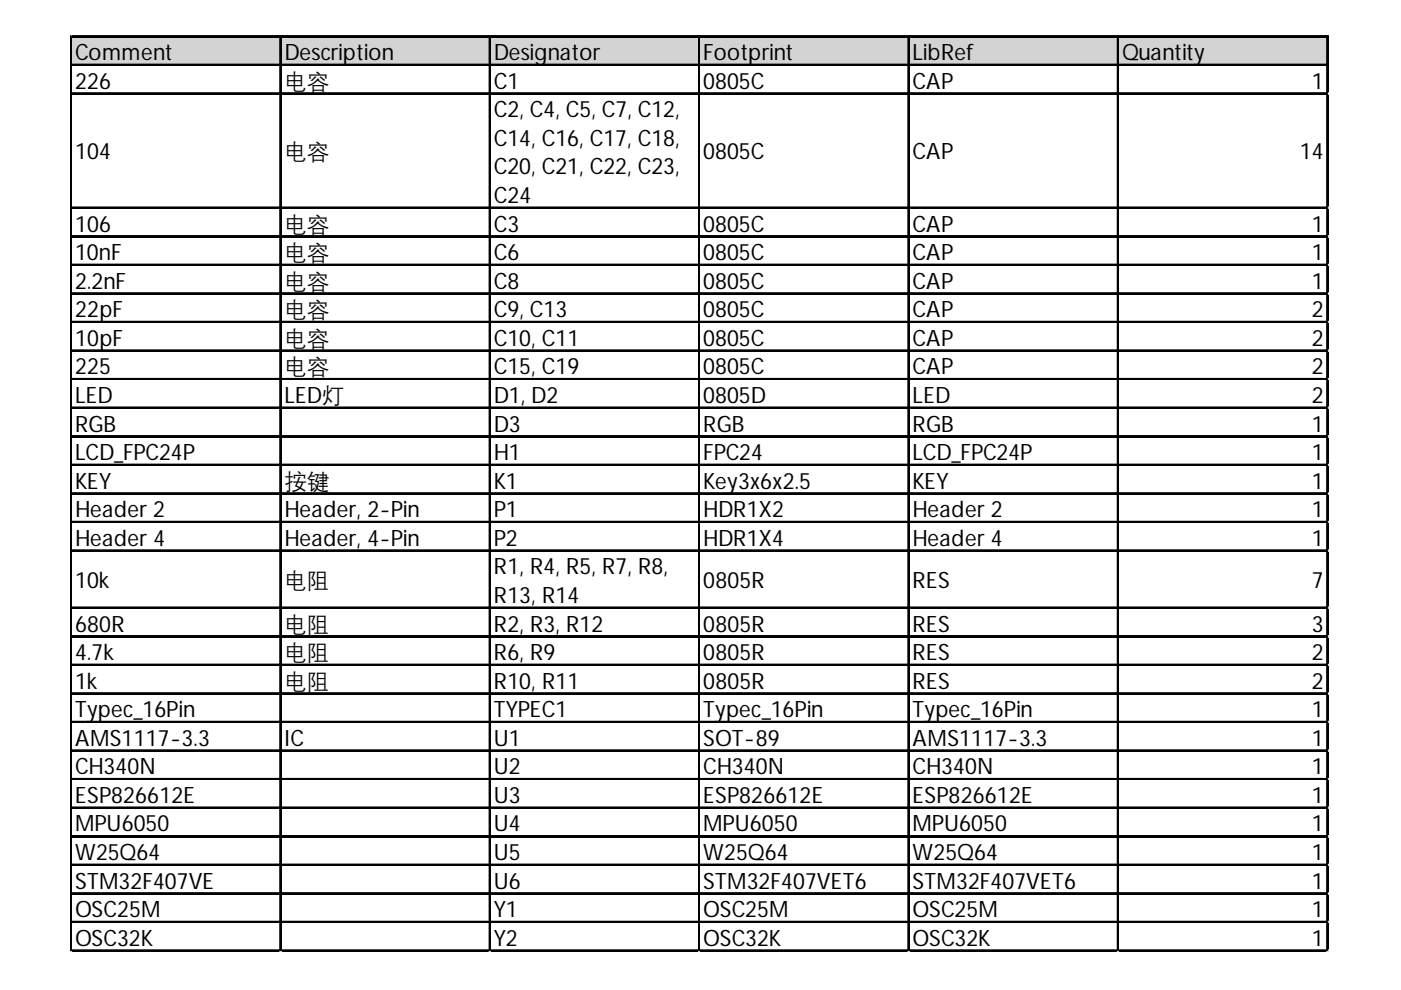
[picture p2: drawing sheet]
<svg xmlns="http://www.w3.org/2000/svg" width="297mm" height="210mm" viewBox="0 0 297 210" stroke-linecap="round" stroke-linejoin="round" font-family="sans-serif">
<defs><g id="words">
<g font-size="4.8">
<text x="15.9" y="12.7">Comment</text>
<text x="60.3" y="12.7">Description</text>
<text x="104.7" y="12.7">Designator</text>
<text x="149.1" y="12.7">Footprint</text>
<text x="193.5" y="12.7">LibRef</text>
<text x="237.9" y="12.7">Quantity</text>
<text x="15.9" y="18.8">226</text>
<text x="60.3" y="18.8">电容</text>
<text x="104.7" y="18.8">C1</text>
<text x="149.1" y="18.8">0805C</text>
<text x="193.5" y="18.8">CAP</text>
<text x="278.1" y="18.8">1</text>
<text x="104.7" y="24.9">C2, C4, C5, C7, C12,</text>
<text x="15.9" y="33.8">104</text>
<text x="60.3" y="33.8">电容</text>
<text x="104.7" y="30.9">C14, C16, C17, C18,</text>
<text x="149.1" y="33.8">0805C</text>
<text x="193.5" y="33.8">CAP</text>
<text x="275.6" y="33.8">14</text>
<text x="104.7" y="37">C20, C21, C22, C23,</text>
<text x="104.7" y="43">C24</text>
<text x="15.9" y="49.1">106</text>
<text x="60.3" y="49.1">电容</text>
<text x="104.7" y="49.1">C3</text>
<text x="149.1" y="49.1">0805C</text>
<text x="193.5" y="49.1">CAP</text>
<text x="278.1" y="49.1">1</text>
<text x="15.9" y="55.1">10nF</text>
<text x="60.3" y="55.1">电容</text>
<text x="104.7" y="55.1">C6</text>
<text x="149.1" y="55.1">0805C</text>
<text x="193.5" y="55.1">CAP</text>
<text x="278.1" y="55.1">1</text>
<text x="15.9" y="61.2">2.2nF</text>
<text x="60.3" y="61.2">电容</text>
<text x="104.7" y="61.2">C8</text>
<text x="149.1" y="61.2">0805C</text>
<text x="193.5" y="61.2">CAP</text>
<text x="278.1" y="61.2">1</text>
<text x="15.9" y="67.3">22pF</text>
<text x="60.3" y="67.3">电容</text>
<text x="104.7" y="67.3">C9, C13</text>
<text x="149.1" y="67.3">0805C</text>
<text x="193.5" y="67.3">CAP</text>
<text x="278.1" y="67.3">2</text>
<text x="15.9" y="73.3">10pF</text>
<text x="60.3" y="73.3">电容</text>
<text x="104.7" y="73.3">C10, C11</text>
<text x="149.1" y="73.3">0805C</text>
<text x="193.5" y="73.3">CAP</text>
<text x="278.1" y="73.3">2</text>
<text x="15.9" y="79.4">225</text>
<text x="60.3" y="79.4">电容</text>
<text x="104.7" y="79.4">C15, C19</text>
<text x="149.1" y="79.4">0805C</text>
<text x="193.5" y="79.4">CAP</text>
<text x="278.1" y="79.4">2</text>
<text x="15.9" y="85.4">LED</text>
<text x="60.3" y="85.4">LED灯</text>
<text x="104.7" y="85.4">D1, D2</text>
<text x="149.1" y="85.4">0805D</text>
<text x="193.5" y="85.4">LED</text>
<text x="278.1" y="85.4">2</text>
<text x="15.9" y="91.5">RGB</text>
<text x="104.7" y="91.5">D3</text>
<text x="149.1" y="91.5">RGB</text>
<text x="193.5" y="91.5">RGB</text>
<text x="278.1" y="91.5">1</text>
<text x="15.9" y="97.5">LCD_FPC24P</text>
<text x="104.7" y="97.5">H1</text>
<text x="149.1" y="97.5">FPC24</text>
<text x="193.5" y="97.5">LCD_FPC24P</text>
<text x="278.1" y="97.5">1</text>
<text x="15.9" y="103.6">KEY</text>
<text x="60.3" y="103.6">按键</text>
<text x="104.7" y="103.6">K1</text>
<text x="149.1" y="103.6">Key3x6x2.5</text>
<text x="193.5" y="103.6">KEY</text>
<text x="278.1" y="103.6">1</text>
<text x="15.9" y="109.7">Header 2</text>
<text x="60.3" y="109.7">Header, 2-Pin</text>
<text x="104.7" y="109.7">P1</text>
<text x="149.1" y="109.7">HDR1X2</text>
<text x="193.5" y="109.7">Header 2</text>
<text x="278.1" y="109.7">1</text>
<text x="15.9" y="115.7">Header 4</text>
<text x="60.3" y="115.7">Header, 4-Pin</text>
<text x="104.7" y="115.7">P2</text>
<text x="149.1" y="115.7">HDR1X4</text>
<text x="193.5" y="115.7">Header 4</text>
<text x="278.1" y="115.7">1</text>
<text x="15.9" y="124.6">10k</text>
<text x="60.3" y="124.6">电阻</text>
<text x="104.7" y="121.8">R1, R4, R5, R7, R8,</text>
<text x="149.1" y="124.6">0805R</text>
<text x="193.5" y="124.6">RES</text>
<text x="278.1" y="124.6">7</text>
<text x="104.7" y="127.8">R13, R14</text>
<text x="15.9" y="133.9">680R</text>
<text x="60.3" y="133.9">电阻</text>
<text x="104.7" y="133.9">R2, R3, R12</text>
<text x="149.1" y="133.9">0805R</text>
<text x="193.5" y="133.9">RES</text>
<text x="278.1" y="133.9">3</text>
<text x="15.9" y="140">4.7k</text>
<text x="60.3" y="140">电阻</text>
<text x="104.7" y="140">R6, R9</text>
<text x="149.1" y="140">0805R</text>
<text x="193.5" y="140">RES</text>
<text x="278.1" y="140">2</text>
<text x="15.9" y="146">1k</text>
<text x="60.3" y="146">电阻</text>
<text x="104.7" y="146">R10, R11</text>
<text x="149.1" y="146">0805R</text>
<text x="193.5" y="146">RES</text>
<text x="278.1" y="146">2</text>
<text x="15.9" y="152.1">Typec_16Pin</text>
<text x="104.7" y="152.1">TYPEC1</text>
<text x="149.1" y="152.1">Typec_16Pin</text>
<text x="193.5" y="152.1">Typec_16Pin</text>
<text x="278.1" y="152.1">1</text>
<text x="15.9" y="158.1">AMS1117-3.3</text>
<text x="60.3" y="158.1">IC</text>
<text x="104.7" y="158.1">U1</text>
<text x="149.1" y="158.1">SOT-89</text>
<text x="193.5" y="158.1">AMS1117-3.3</text>
<text x="278.1" y="158.1">1</text>
<text x="15.9" y="164.2">CH340N</text>
<text x="104.7" y="164.2">U2</text>
<text x="149.1" y="164.2">CH340N</text>
<text x="193.5" y="164.2">CH340N</text>
<text x="278.1" y="164.2">1</text>
<text x="15.9" y="170.2">ESP826612E</text>
<text x="104.7" y="170.2">U3</text>
<text x="149.1" y="170.2">ESP826612E</text>
<text x="193.5" y="170.2">ESP826612E</text>
<text x="278.1" y="170.2">1</text>
<text x="15.9" y="176.3">MPU6050</text>
<text x="104.7" y="176.3">U4</text>
<text x="149.1" y="176.3">MPU6050</text>
<text x="193.5" y="176.3">MPU6050</text>
<text x="278.1" y="176.3">1</text>
<text x="15.9" y="182.4">W25Q64</text>
<text x="104.7" y="182.4">U5</text>
<text x="149.1" y="182.4">W25Q64</text>
<text x="193.5" y="182.4">W25Q64</text>
<text x="278.1" y="182.4">1</text>
<text x="15.9" y="188.4">STM32F407VE</text>
<text x="104.7" y="188.4">U6</text>
<text x="149.1" y="188.4">STM32F407VET6</text>
<text x="193.5" y="188.4">STM32F407VET6</text>
<text x="278.1" y="188.4">1</text>
<text x="15.9" y="194.5">OSC25M</text>
<text x="104.7" y="194.5">Y1</text>
<text x="149.1" y="194.5">OSC25M</text>
<text x="193.5" y="194.5">OSC25M</text>
<text x="278.1" y="194.5">1</text>
<text x="15.9" y="200.5">OSC32K</text>
<text x="104.7" y="200.5">Y2</text>
<text x="149.1" y="200.5">OSC32K</text>
<text x="193.5" y="200.5">OSC32K</text>
<text x="278.1" y="200.5">1</text>
</g>
</g></defs>
<path d="M15.2 7.9h266.5v6.1h-266.5z" fill="#d3d3d3"/>
<g fill="none" stroke="#000" stroke-width=".32">
<path d="M15 7.6v194.2M15.1 7.6v194.2M15.3 7.6h266.3M15.3 7.8h266.3M15.3 13.7h266.3M15.3 13.8h266.3M15.3 19.7h266.3M15.3 19.9h266.3M59.4 7.9v193.9M59.5 7.9v193.9M103.8 7.9v193.9M103.9 7.9v193.9"/>
<path d="M148.1 7.9v193.9M148.3 7.9v193.9M192.5 7.9v193.9M192.7 7.9v193.9M236.9 7.9v193.9M237.1 7.9v193.9M281.3 7.9v193.9M281.5 7.9v193.9M15.3 43.9h266.3M15.3 44.1h266.3M15.3 50h266.3M15.3 50.2h266.3"/>
<path d="M15.3 56.1h266.3M15.3 56.2h266.3M15.3 62.1h266.3M15.3 62.3h266.3M15.3 68.2h266.3M15.3 68.3h266.3M15.3 74.2h266.3M15.3 74.4h266.3M15.3 80.3h266.3M15.3 80.4h266.3M15.3 86.3h266.3M15.3 86.5h266.3"/>
<path d="M15.3 92.4h266.3M15.3 92.6h266.3M15.3 98.5h266.3M15.3 98.6h266.3M15.3 104.5h266.3M15.3 104.7h266.3M15.3 110.6h266.3M15.3 110.7h266.3M15.3 116.6h266.3M15.3 116.8h266.3M15.3 128.7h266.3M15.3 128.9h266.3"/>
<path d="M15.3 134.8h266.3M15.3 135h266.3M15.3 140.9h266.3M15.3 141h266.3M15.3 146.9h266.3M15.3 147.1h266.3M15.3 153h266.3M15.3 153.1h266.3M15.3 159h266.3M15.3 159.2h266.3M15.3 165.1h266.3M15.3 165.2h266.3"/>
<path d="M15.3 171.1h266.3M15.3 171.3h266.3M15.3 177.2h266.3M15.3 177.4h266.3M15.3 183.3h266.3M15.3 183.4h266.3M15.3 189.3h266.3M15.3 189.5h266.3M15.3 195.4h266.3M15.3 195.5h266.3M15.3 201.4h266.3M15.3 201.6h266.3"/>
</g>
<path d="M15 201.8h.1" fill="none" stroke="#d4d4d4" stroke-width=".32"/>
<path d="M15 201.8h.3z" fill="#d4d4d4"/>
<path d="M59.4 201.8h.1" fill="none" stroke="#d4d4d4" stroke-width=".32"/>
<path d="M59.4 201.8h.3z" fill="#d4d4d4"/>
<path d="M103.8 201.8h.1" fill="none" stroke="#d4d4d4" stroke-width=".32"/>
<path d="M103.8 201.8h.3z" fill="#d4d4d4"/>
<path d="M148.1 201.8h.1" fill="none" stroke="#d4d4d4" stroke-width=".32"/>
<path d="M148.1 201.8h.4z" fill="#d4d4d4"/>
<path d="M192.5 201.8h.1" fill="none" stroke="#d4d4d4" stroke-width=".32"/>
<path d="M192.5 201.8h.4z" fill="#d4d4d4"/>
<path d="M236.9 201.8h.1" fill="none" stroke="#d4d4d4" stroke-width=".32"/>
<path d="M236.9 201.8h.4z" fill="#d4d4d4"/>
<path d="M281.3 201.8h.1" fill="none" stroke="#d4d4d4" stroke-width=".32"/>
<path d="M281.3 201.8h.3z" fill="#d4d4d4"/>
<path d="M281.6 19.7h.1" fill="none" stroke="#d4d4d4" stroke-width=".32"/>
<path d="M281.6 19.7l.1 .3z" fill="#d4d4d4"/>
<path d="M281.6 43.9h.1" fill="none" stroke="#d4d4d4" stroke-width=".32"/>
<path d="M281.6 43.9l.1 .4z" fill="#d4d4d4"/>
<path d="M281.6 50h.1" fill="none" stroke="#d4d4d4" stroke-width=".32"/>
<path d="M281.6 50l.1 .3z" fill="#d4d4d4"/>
<path d="M281.6 56.1h.1" fill="none" stroke="#d4d4d4" stroke-width=".32"/>
<path d="M281.6 56.1l.1 .3z" fill="#d4d4d4"/>
<path d="M281.6 62.1h.1" fill="none" stroke="#d4d4d4" stroke-width=".32"/>
<path d="M281.6 62.1l.1 .3z" fill="#d4d4d4"/>
<path d="M281.6 68.2h.1" fill="none" stroke="#d4d4d4" stroke-width=".32"/>
<path d="M281.6 68.2l.1 .3z" fill="#d4d4d4"/>
<path d="M281.6 74.2h.1" fill="none" stroke="#d4d4d4" stroke-width=".32"/>
<path d="M281.6 74.2l.1 .3z" fill="#d4d4d4"/>
<path d="M281.6 80.3h.1" fill="none" stroke="#d4d4d4" stroke-width=".32"/>
<path d="M281.6 80.3l.1 .3z" fill="#d4d4d4"/>
<path d="M281.6 86.3h.1" fill="none" stroke="#d4d4d4" stroke-width=".32"/>
<path d="M281.6 86.3l.1 .4z" fill="#d4d4d4"/>
<path d="M281.6 92.4h.1" fill="none" stroke="#d4d4d4" stroke-width=".32"/>
<path d="M281.6 92.4l.1 .3z" fill="#d4d4d4"/>
<path d="M281.6 98.5h.1" fill="none" stroke="#d4d4d4" stroke-width=".32"/>
<path d="M281.6 98.5l.1 .3z" fill="#d4d4d4"/>
<path d="M281.6 104.5h.1" fill="none" stroke="#d4d4d4" stroke-width=".32"/>
<path d="M281.6 104.5l.1 .3z" fill="#d4d4d4"/>
<path d="M281.6 110.6h.1" fill="none" stroke="#d4d4d4" stroke-width=".32"/>
<path d="M281.6 110.6l.1 .3z" fill="#d4d4d4"/>
<path d="M281.6 116.6h.1" fill="none" stroke="#d4d4d4" stroke-width=".32"/>
<path d="M281.6 116.6l.1 .3z" fill="#d4d4d4"/>
<path d="M281.6 128.7h.1" fill="none" stroke="#d4d4d4" stroke-width=".32"/>
<path d="M281.6 128.7l.1 .4z" fill="#d4d4d4"/>
<path d="M281.6 134.8h.1" fill="none" stroke="#d4d4d4" stroke-width=".32"/>
<path d="M281.6 134.8l.1 .3z" fill="#d4d4d4"/>
<path d="M281.6 140.9h.1" fill="none" stroke="#d4d4d4" stroke-width=".32"/>
<path d="M281.6 140.9l.1 .3z" fill="#d4d4d4"/>
<path d="M281.6 146.9h.1" fill="none" stroke="#d4d4d4" stroke-width=".32"/>
<path d="M281.6 146.9l.1 .3z" fill="#d4d4d4"/>
<path d="M281.6 153h.1" fill="none" stroke="#d4d4d4" stroke-width=".32"/>
<path d="M281.6 153l.1 .3z" fill="#d4d4d4"/>
<path d="M281.6 159h.1" fill="none" stroke="#d4d4d4" stroke-width=".32"/>
<path d="M281.6 159l.1 .4z" fill="#d4d4d4"/>
<path d="M281.6 165.1h.1" fill="none" stroke="#d4d4d4" stroke-width=".32"/>
<path d="M281.6 165.1l.1 .3z" fill="#d4d4d4"/>
<path d="M281.6 171.1h.1" fill="none" stroke="#d4d4d4" stroke-width=".32"/>
<path d="M281.6 171.1l.1 .4z" fill="#d4d4d4"/>
<path d="M281.6 177.2h.1" fill="none" stroke="#d4d4d4" stroke-width=".32"/>
<path d="M281.6 177.2l.1 .3z" fill="#d4d4d4"/>
<path d="M281.6 183.3h.1" fill="none" stroke="#d4d4d4" stroke-width=".32"/>
<path d="M281.6 183.3l.1 .3z" fill="#d4d4d4"/>
<path d="M281.6 189.3h.1" fill="none" stroke="#d4d4d4" stroke-width=".32"/>
<path d="M281.6 189.3l.1 .3z" fill="#d4d4d4"/>
<path d="M281.6 195.4h.1" fill="none" stroke="#d4d4d4" stroke-width=".32"/>
<path d="M281.6 195.4l.1 .3z" fill="#d4d4d4"/>
<path d="M281.6 201.4h.1" fill="none" stroke="#d4d4d4" stroke-width=".32"/>
<path d="M281.6 201.4l.1 .4z" fill="#d4d4d4"/>
<use href="#words"/>
</svg>
